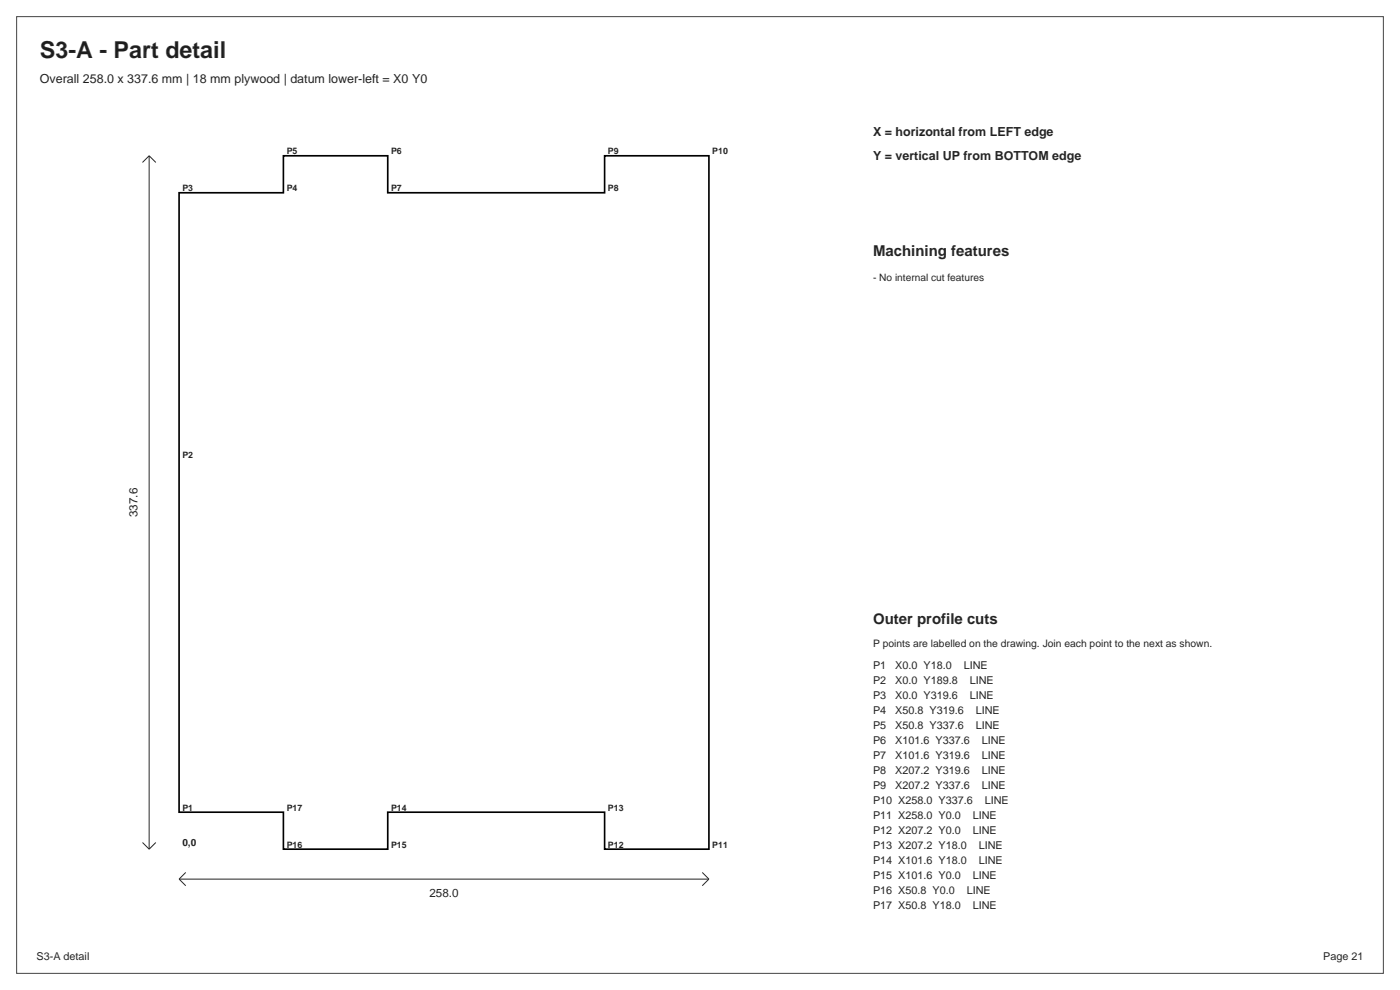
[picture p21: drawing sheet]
<svg xmlns="http://www.w3.org/2000/svg" width="297mm" height="210mm" viewBox="0 0 297 210" stroke-linecap="round" stroke-linejoin="round" font-family="sans-serif">
<defs><g id="words">
<text font-size="4.9" fill="#212529" x="8.5" y="12.3">S3-A - Part detail</text>
<g font-size="3.2" fill="#212529">
<text x="185.2" y="54.3">Machining features</text>
<text x="185.2" y="132.4">Outer profile cuts</text>
</g>
<g font-size="2.6" fill="#212529">
<text x="8.5" y="17.6">Overall 258.0 x 337.6 mm | 18 mm plywood | datum lower-left = X0 Y0</text>
<text x="185.2" y="28.9">X = horizontal from LEFT edge</text>
<text x="185.2" y="33.9">Y = vertical UP from BOTTOM edge</text>
</g>
<g font-size="2.5" fill="#212529">
<text x="29.2" y="109.7" transform="rotate(-90 29.2 109.7)">337.6</text>
<text x="91.1" y="190.4">258.0</text>
</g>
<g font-size="2.3" fill="#212529">
<text x="185.2" y="141.9">P1</text>
<text x="189.9" y="141.9">X0.0 Y18.0</text>
<text x="204.5" y="141.9">LINE</text>
<text x="185.2" y="145.1">P2</text>
<text x="185.2" y="148.3">P3</text>
<text x="189.9" y="145.1">X0.0 Y189.8</text>
<text x="189.9" y="148.3">X0.0 Y319.6</text>
<text x="205.7" y="145.1">LINE</text>
<text x="205.7" y="148.3">LINE</text>
<text x="185.2" y="151.4">P4</text>
<text x="185.2" y="154.6">P5</text>
<text x="189.9" y="151.4">X50.8 Y319.6</text>
<text x="189.9" y="154.6">X50.8 Y337.6</text>
<text x="207" y="151.4">LINE</text>
<text x="207" y="154.6">LINE</text>
<text x="185.2" y="157.8">P6</text>
<text x="185.2" y="161">P7</text>
<text x="189.9" y="157.8">X101.6 Y337.6</text>
<text x="189.9" y="161">X101.6 Y319.6</text>
<text x="208.3" y="157.8">LINE</text>
<text x="208.3" y="161">LINE</text>
<text x="185.2" y="164.1">P8</text>
<text x="185.2" y="167.3">P9</text>
<text x="189.9" y="164.1">X207.2 Y319.6</text>
<text x="189.9" y="167.3">X207.2 Y337.6</text>
<text x="208.3" y="164.1">LINE</text>
<text x="208.3" y="167.3">LINE</text>
<text x="185.2" y="170.5">P10 X258.0 Y337.6</text>
<text x="185.2" y="173.7">P11 X258.0 Y0.0</text>
<text x="206.4" y="173.7">LINE</text>
<text x="208.9" y="170.5">LINE</text>
<text x="185.2" y="176.8">P12 X207.2 Y0.0</text>
<text x="206.4" y="176.8">LINE</text>
<text x="185.2" y="180">P13 X207.2 Y18.0</text>
<text x="185.2" y="183.2">P14 X101.6 Y18.0</text>
<text x="207.6" y="180">LINE</text>
<text x="207.6" y="183.2">LINE</text>
<text x="185.2" y="186.4">P15 X101.6 Y0.0</text>
<text x="185.2" y="189.5">P16 X50.8 Y0.0</text>
<text x="205.1" y="189.5">LINE</text>
<text x="206.4" y="186.4">LINE</text>
<text x="185.2" y="192.7">P17 X50.8 Y18.0</text>
<text x="206.4" y="192.7">LINE</text>
<text x="7.8" y="203.6">S3-A detail</text>
<text x="280.7" y="203.6">Page 21</text>
</g>
<g font-size="2.2" fill="#212529">
<text x="185.2" y="59.6">- No internal cut features</text>
<text x="185.2" y="137.3">P points are labelled on the drawing. Join each point to the next as shown.</text>
</g>
<text font-size="2.1" fill="#212529" x="38.7" y="179.4">0,0</text>
<g font-size="1.9" fill="#212529">
<text x="60.8" y="32.7">P5</text>
<text x="83" y="32.7">P6</text>
<text x="129" y="32.7">P9</text>
<text x="151.1" y="32.7">P10</text>
<text x="38.7" y="40.5">P3</text>
<text x="60.8" y="40.5">P4</text>
<text x="83" y="40.5">P7</text>
<text x="129" y="40.5">P8</text>
<text x="38.7" y="97.1">P2</text>
<text x="38.7" y="171.9">P1</text>
<text x="60.8" y="171.9">P17</text>
<text x="83" y="171.9">P14</text>
<text x="129" y="171.9">P13</text>
<text x="60.8" y="179.8">P16</text>
<text x="83" y="179.8">P15</text>
<text x="129" y="179.8">P12</text>
<text x="151.1" y="179.8">P11</text>
</g>
</g></defs>
<path d="M38 40.9h22.1v-7.9h22.2v7.9h46v-7.9h22.1v147.1h-22.1v-7.8h-46v7.8h-22.2v-7.8h-22.1z" fill="none" stroke="#000" stroke-width=".35"/>
<path d="M31.6 33v147.1M31.6 33l-1.4 1.5M31.6 33l1.5 1.5M30.2 178.7l1.4 1.4M33.1 178.7l-1.5 1.4M38 186.5h112.4M38 186.5l1.4 1.4M39.4 185.1l-1.4 1.4M149 185.1l1.4 1.4M150.4 186.5l-1.4 1.4" fill="none" stroke="#212529" stroke-width=".21"/>
<path d="M3.5 3.5h290v203h-290z" fill="none" stroke="#444" stroke-width=".21"/>
<use href="#words"/>
</svg>
